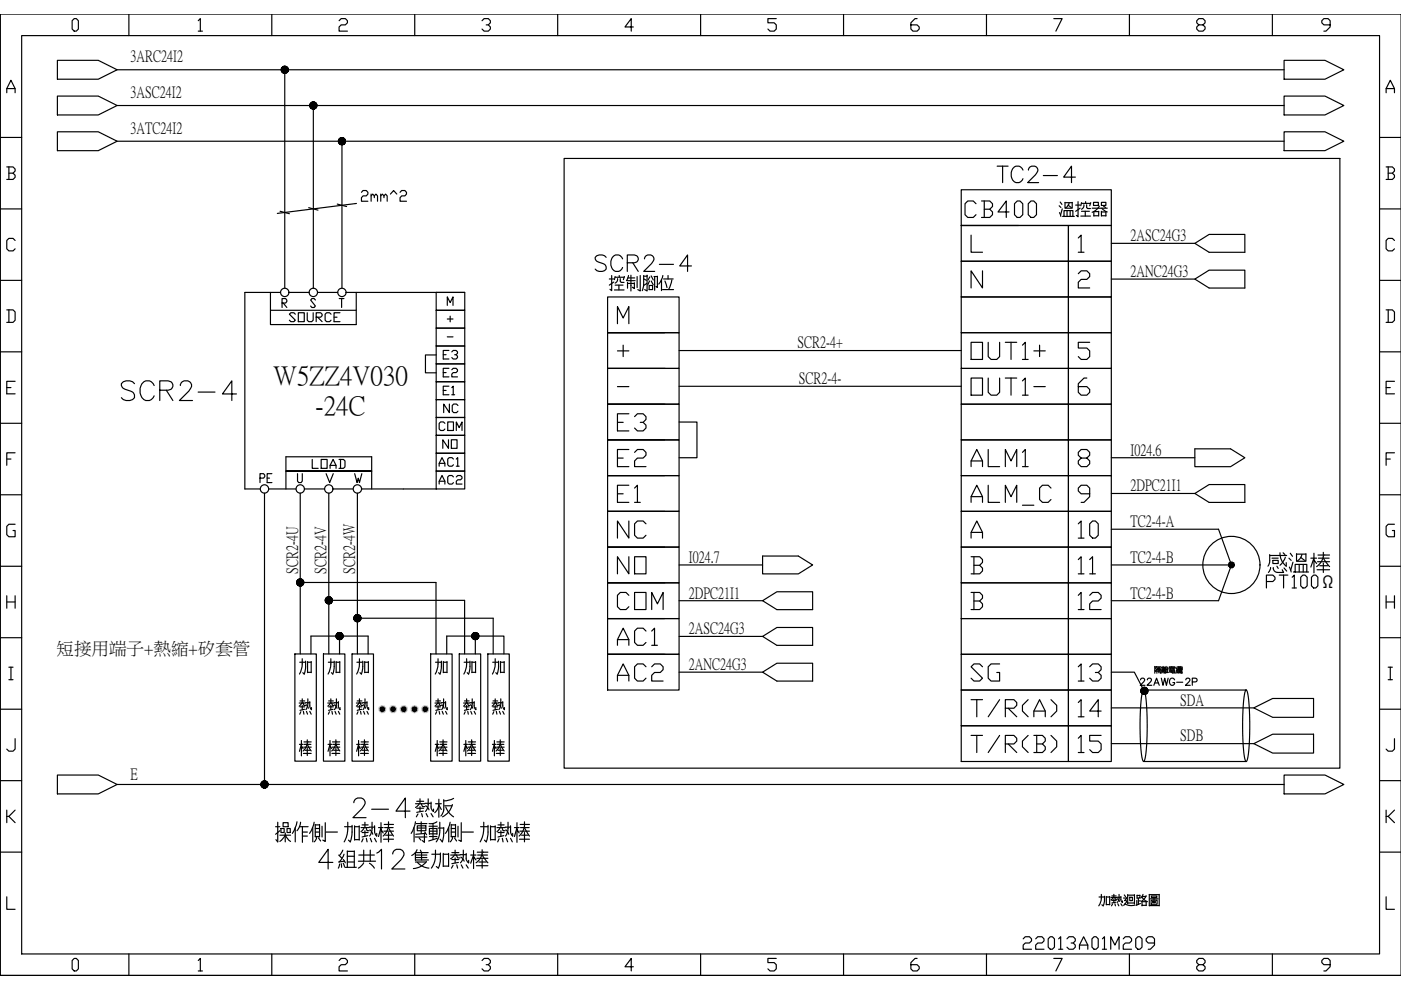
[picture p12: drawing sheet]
<svg xmlns="http://www.w3.org/2000/svg" width="297mm" height="210mm" viewBox="0 0 297 210" stroke-linecap="round" stroke-linejoin="round" font-family="sans-serif">
<defs><g id="words">
<g font-size="12.3">
<text x="57.1" y="146.1">加</text>
<text x="69.5" y="146.1">加</text>
<text x="92.1" y="146.1">加</text>
</g>
<g font-size="8.8">
<text x="61" y="153.1">熱</text>
<text x="67" y="153.1">熱</text>
<text x="73" y="153.1">熱</text>
<text x="89.6" y="153.1">熱</text>
<text x="95.6" y="153.1">熱</text>
<text x="101.6" y="153.1">熱</text>
</g>
<g font-size="7.9">
<text x="24.7" y="86.1">SCR2-4</text>
<text x="205" y="108.3">ALM_C</text>
</g>
<g font-size="7.5">
<text x="205" y="77.6">OUT1+</text>
<text x="205" y="160.9">T/R(B)</text>
<text x="227.9" y="160.9">15</text>
</g>
<g font-size="7.1">
<text x="210.6" y="39.9">TC2-4</text>
<text x="125.2" y="58.9">SCR2-4</text>
<text x="205" y="85">OUT1-</text>
<text x="130.2" y="92.4">E3</text>
<text x="130.2" y="100.2">E2</text>
<text x="205" y="100.2">ALM1</text>
<text x="130.2" y="107.6">E1</text>
<text x="130.2" y="115.4">NC</text>
<text x="227.9" y="115.4">10</text>
<text x="130.2" y="122.8">NO</text>
<text x="227.9" y="122.8">11</text>
<text x="130.2" y="130.5">COM</text>
<text x="227.9" y="130.5">12</text>
<text x="130.2" y="137.9">AC1</text>
<text x="130.2" y="145.7">AC2</text>
<text x="205" y="145.7">SG</text>
<text x="227.9" y="145.7">13</text>
<text x="205" y="153.1">T/R(A)</text>
<text x="227.9" y="153.1">14</text>
</g>
<text font-size="6.2" x="215.9" y="202.5">22013A01M209</text>
<g font-size="5.6">
<text x="58" y="81.4">W5ZZ4V030</text>
<text x="66.9" y="87.7">-24C</text>
</g>
<g font-size="5.3">
<text x="75.8" y="43.7">2mm^2</text>
<text x="60.3" y="69.5">SOURCE</text>
<text x="54.3" y="103.7">PE</text>
</g>
<g font-size="4.9">
<text x="93.1" y="77.3">E3</text>
<text x="93.1" y="81.1">E2</text>
<text x="93.1" y="85">E1</text>
<text x="93.1" y="88.5">NC</text>
<text x="92.1" y="92.4">COM</text>
<text x="65.3" y="100.5">LOAD</text>
<text x="92.1" y="100.2">AC1</text>
<text x="93.1" y="96.3">NO</text>
<text x="92.1" y="103.7">AC2</text>
</g>
<text font-size="4.4" x="93.8" y="69.5">+</text>
<text font-size="4.2" x="280.3" y="124.7">Ω</text>
<text font-size="3.7" x="12" y="138.7">短接用端子+熱縮+矽套管</text>
<g font-size="3.4">
<text x="27.7" y="13">3ARC24I2</text>
<text x="27.7" y="20.6">3ASC24I2</text>
<text x="27.7" y="28.2">3ATC24I2</text>
<text x="239.7" y="50.9">2ASC24G3</text>
<text x="239.7" y="58.5">2ANC24G3</text>
<text x="169.1" y="73.7">SCR2-4+</text>
<text x="169.4" y="81.2">SCR2-4-</text>
<text x="239.7" y="96.4">I024.6</text>
<text x="239.7" y="104">2DPC21I1</text>
<text x="239.7" y="111.5">TC2-4-A</text>
<text x="146" y="119.1">I024.7</text>
<text x="239.7" y="119.1">TC2-4-B</text>
<text x="63" y="121.6" transform="rotate(-90 63 121.6)">SCR2-4U</text>
<text x="69" y="121.6" transform="rotate(-90 69 121.6)">SCR2-4V</text>
<text x="75.1" y="121.6" transform="rotate(-90 75.1 121.6)">SCR2-4W</text>
<text x="146" y="126.7">2DPC21I1</text>
<text x="239.7" y="126.7">TC2-4-B</text>
<text x="146" y="134.3">2ASC24G3</text>
<text x="146" y="141.8">2ANC24G3</text>
<text x="250.2" y="149.4">SDA</text>
<text x="250.2" y="157">SDB</text>
<text x="27.7" y="165.2">E</text>
</g>
<g font-size="2.6">
<text x="93.8" y="72.7">-</text>
<text x="130.2" y="83.3">-</text>
</g>
</g></defs>
<g fill="none" stroke="#000" stroke-width=".25">
<path d="M0 3v203.8h297M1.4 19.7v-.9l.9-1.8 .9 1.8v.9M1.4 18.8h1.8M4.6 7.5h287.9v194.8h-287.9zM15.7 3.9h.5l.4 .5v1.8l-.4 .4h-.5l-.4-.4v-1.8zM27.3 3v4.5M42 4.4l.5-.5v2.7M42 6.6h.9M57.6 3v4.5M71.9 4.4l.4-.5h.9l.5 .5v.4l-.5 .5h-.9l-.4 .4v.9h1.8M87.9 3v4.5M102.2 4.4l.4-.5h.9l.5 .5v.4l-.5 .5h-.4"/>
<path d="M103.5 5.3l.5 .4v.5l-.5 .4h-.9l-.4-.4M118.2 3v4.5M134.3 5.7h-1.8l1.3-1.8v2.7M148.5 3v4.5M164.6 3.9h-1.8v.9h1.3l.5 .5v.9l-.5 .4h-.8l-.5-.4M178.8 3v4.5M194.4 3.9h-.4l-.9 .9v1.4l.5 .4h.8l.5-.4v-.5l-.5-.4h-1.3M209.2 3v4.5M223.4 3.9h1.8l-1.3 2.7M239.5 3v4.5M254.2 5.3l-.5-.5v-.4l.5-.5h.9l.4 .5v.4l-.4 .5h-.9l-.5 .4v.5l.5 .4h.9l.4-.4v-.5l-.4-.4M269.8 3v4.5"/>
<path d="M282 5.3h-1.3l-.5-.5v-.4l.5-.5h.9l.4 .5v1.3l-.9 .9h-.4M293.9 19.7v-.9l.9-1.8 .9 1.8v.9M293.9 18.8h1.8M0 29.1h4.6M1.4 35.4h1.4l.4 .4v.5l-.4 .4M1.9 36.7h.9l.4 .5v.4l-.4 .4h-1.4M1.9 35.4v2.6M292.5 29.1h4.5M293.9 35.4h1.3l.5 .4v.5l-.5 .4M294.3 36.7h.9l.5 .5v.4l-.5 .4h-1.3M294.3 35.4v2.6M0 44.3h4.6"/>
<path d="M0 59.4h4.6M3.2 51l-.4-.5h-.9l-.5 .5v1.8l.5 .4h.9l.4-.4M292.5 44.3h4.5M292.5 59.4h4.5M295.7 51l-.5-.5h-.9l-.4 .5v1.8l.4 .4h.9l.5-.4M0 74.6h4.6M1.4 65.7h1.4l.4 .4v1.8l-.4 .5h-1.4M1.9 65.7v2.7M292.5 74.6h4.5M293.9 65.7h1.3l.5 .4v1.8l-.5 .5h-1.3M294.3 65.7v2.7M0 89.8h4.6"/>
<path d="M1.4 82.2h.9M1.4 97.3h.9M3.2 80.8h-1.8v2.7h1.8M3.2 96h-1.8v2.7M292.5 89.8h4.5M293.9 82.2h.9M293.9 97.3h.9M295.7 80.8h-1.8v2.7h1.8M295.7 96h-1.8v2.7M0 104.9h4.6M3.2 111.2h-1.3l-.5 .4v1.8l.5 .4h1.3v-1.3h-.4M292.5 104.9h4.5"/>
<path d="M295.7 111.2h-1.4l-.4 .4v1.8l.4 .4h1.4v-1.3h-.5M0 120.1h4.6M0 135.2h4.6M1.4 126.3v2.7M1.4 127.6h1.8M3.2 126.3v2.7M292.5 120.1h4.5M292.5 135.2h4.5M293.9 127.6h1.8M293.9 126.3v2.7M295.7 126.3v2.7M0 150.4h4.6"/>
<path d="M1.9 141.5h.9M1.9 144.1h.9M2.3 141.5v2.6M3.2 156.6v2.2l-.4 .5h-.9l-.5-.5M292.5 150.4h4.5M294.3 141.5h.9M294.3 144.1h.9M294.8 141.5v2.6M295.7 156.6v2.2l-.5 .5h-.9l-.4-.5M0 165.5h4.6M1.4 171.8v2.6M1.9 173.1l1.3 1.3"/>
<path d="M3.2 171.8l-1.3 1.3h-.5M292.5 165.5h4.5M293.9 171.8v2.6M294.3 173.1l1.4 1.3M295.7 171.8l-1.4 1.3h-.4M0 180.7h4.6M1.4 190.1v2.7h1.8M292.5 180.7h4.5M293.9 190.1v2.7h1.8M15.7 203.2h.5l.4 .5v1.7l-.4 .5h-.5l-.4-.5v-1.7zM27.3 202.3v4.5M42 203.7l.5-.5v2.7"/>
<path d="M42 205.9h.9M57.6 202.3v4.5M71.9 203.7l.4-.5h.9l.5 .5v.4l-.5 .4h-.9l-.4 .5v.9h1.8M87.9 202.3v4.5M102.2 203.7l.4-.5h.9l.5 .5v.4l-.5 .4h-.4M103.5 204.5l.5 .5v.4l-.5 .5h-.9l-.4-.5M118.2 202.3v4.5M134.3 205h-1.8l1.3-1.8v2.7M148.5 202.3v4.5M164.6 203.2h-1.8v.9h1.3l.5 .4v.9l-.5 .5h-.8l-.5-.5M178.8 202.3v4.5M194.4 203.2h-.4l-.9 .9v1.3l.5 .5h.8l.5-.5v-.4l-.5-.5h-1.3"/>
<path d="M209.2 202.3v4.5M223.4 203.2h1.8l-1.3 2.7M239.5 202.3v4.5M254.2 204.5l-.5-.4v-.4l.5-.5h.9l.4 .5v.4l-.4 .4h-.9l-.5 .5v.4l.5 .5h.9l.4-.5v-.4l-.4-.5M269.8 202.3v4.5M282 204.5h-1.3l-.5-.4v-.4l.5-.5h.9l.4 .5v1.3l-.9 .9h-.4"/>
</g>
<!-- layer: 0 -->
<g fill="none" stroke="#000" stroke-width=".25">
<path d="M12.2 12.8h8.6l4 2-4 2h-8.6zM24.8 14.8h247.5M60.4 14.8v46.3M272.3 12.8h8.6l4 2-4 2h-8.6zM12.2 20.4h8.6l4 2-4 2h-8.6zM12.2 27.9h8.6l4 2-4 2h-8.6zM24.8 22.4h247.5M24.8 29.9h247.5M66.4 22.4v38.7M72.5 29.9v31.2M119.6 33.6h164.5v129.3h-164.5zM272.3 20.4h8.6l4 2-4 2h-8.6z"/>
<path d="M272.3 27.9h8.6l4 2-4 2h-8.6zM59.4 44.8l2 .5M65.4 44l2 .6M71.5 43.3l2 .5M75.6 43.1l-16.8 2.1M129.7 58.4v3.2l-.4-.3M135.7 58.4v3.3l-.5-.3M137.2 58.4v3.3l-.5-.3M140.3 59.3v2.3M203.8 47.8h22.7v7.6h-22.7zM203.8 55.4h22.7v7.6h-22.7zM203.8 40.2h31.8v7.6h-31.8z"/>
<path d="M203.8 47.8h12.1M205.9 49.9v3.6h2.4M206.9 43.2l-.5-.6h-1.2l-.6 .6v2.3l.6 .6h1.2l.5-.6M208.1 42.6h1.7l.6 .6v.6l-.6 .6M208.3 57.4v3.7l-2.4-3.7v3.7M208.7 44.4h1.1l.6 .5v.6l-.6 .6h-1.7M208.7 42.6v3.5M213.9 44.9h-2.3l1.7-2.3v3.5M215.1 43.2l.6-.6h.6l.5 .6v2.3l-.5 .6h-.6l-.6-.6zM218 43.2l.6-.6h.6l.6 .6v2.3l-.6 .6h-.6l-.6-.6zM224.6 43.6l.3 .4M224.6 45.1l.3 .8"/>
<path d="M224.8 42.8l.3 .5M225.2 44.3l-.3 1.3M225.3 45.9h2.2v-1.3h-1.9v1.3M225.8 42.9v1.2h1.5v-1.2M225.8 43h1.5M226.2 44.6v1.3M226.5 43.5l.6 .5M226.5 55.4h9.1v7.6h-9.1zM226.5 47.8h9.1v7.6h-9.1zM226.7 43l-.3 .6-.5 .5M226.9 44.6v1.3M227.5 45.9h.3"/>
<path d="M228.1 43.5h.9M228.6 42.8v3.2l-.4-.3M228.6 50.5l.6-.6v3.6M228.6 58l.6-.6h1.2l.6 .6v.6l-.6 .6h-1.2l-.6 .6v1.3h2.4M228.6 53.5h1.2M229 44.1l-.9 .7M229.2 45.8h2M229.3 43.1h1.9M229.3 44.8h1.7M229.3 43l-.1 .6M229.8 43.4a.85 .85 0 0 1-.5 1M230.1 44.8v1"/>
<path d="M230.2 42.8v.3M230.4 43.4l.1 .8h.7M231.3 43l-.3 .6M231.6 44.1h3.2M231.8 42.9h1.1v.7h-1.1zM231.9 44.9v.9M231.9 45.7h1M232 44.9h.9M232.9 44.8v1M233.1 43.7l-.5 .7-1 .6M233.5 42.9h1v.7h-1zM233.5 44.9h1"/>
<path d="M233.5 44.8v1M233.6 44.1l1.2 .8M233.6 45.7h.9M234 43.7l.4 .3M234.5 44.9v.9M235.6 59.2h17.7M235.6 51.6h17.7M253.3 59.2l3.1-1.9h7.5v3.8h-7.5zM253.3 51.6l3.1-1.9h7.5v3.8h-7.5zM57.3 62v6.8h18.2v-6.8M57.3 65.8h18.2M59.5 62h-7.6v41.7h3.3"/>
<path d="M59.8 64.2h.8l.2-.3v-.3l-.2-.3h-.8v1.9M61.3 62h4.2M66.9 63.6l-.3-.3h-.5l-.2 .3 1 1.3-.3 .3h-.5l-.2-.3M67.3 62h4.3M71.9 63.3h1M72.4 63.3v1.9M73.4 62h25.1M92.5 75.3h-2.3v3.7h2.3M92.5 62h6v3.8h-6zM92.5 69.6h6v3.8h-6zM94.8 64.8v-1.9l.6 1.2 .6-1.2v1.9M128.8 70.5v-7.5h15.2v7.5h-15.2h12.1"/>
<path d="M128.8 70.5h15.2v7.6h-15.2zM128.8 78.1h15.2v7.6h-15.2zM128.8 78.1h12.1M130.3 61.5h2M130.9 68.6v-3.6l1.2 2.4 1.2-2.4v3.6M130.9 74.4h2.4M131.2 60.5v1M132.1 73.2v2.4M133.8 60.5v1.2M136.5 60.4l-.3 1.2M137.6 60.5h.8v.9h-.8zM138.8 60.8v.8"/>
<path d="M140.5 61.4h2.3M144 74.3h59.8M203.8 70.5h22.7v7.6h-22.7zM203.8 78.1h22.7v7.6h-22.7zM203.8 63h22.7v7.5h-22.7zM226.5 78.1h9.1v7.6h-9.1zM226.5 70.5h9.1v7.6h-9.1zM226.5 63h9.1v7.5h-9.1zM231 72.6h-2.4v1.2h1.8l.6 .6v1.2l-.6 .6h-1.2l-.6-.6M78.8 99.9h-18.2h18.2M128.8 85.7h15.2v7.6h-15.2zM128.8 93.3h15.2v7.5h-15.2z"/>
<path d="M128.8 85.7h12.1M128.8 93.3h12.1M144 89.5h3.8v7.6h-3.8M144 81.9h59.8M203.8 85.7h22.7v7.6h-22.7zM203.8 93.3h22.7v7.5h-22.7zM226.5 93.3h9.1v7.5h-9.1zM226.5 85.7h9.1v7.6h-9.1zM229.2 97.1l-.6-.6v-.6l.6-.6h1.2l.6 .6v.6l-.6 .6h-1.2l-.6 .6v.6l.6 .6h1.2l.6-.6v-.6l-.6-.6M230.4 80.2h-.6l-1.2 1.2v1.8l.6 .6h1.2l.6-.6v-.6l-.6-.6h-1.8M235.6 97.1h17.7M253.3 95.2h7.6l3 1.9-3 1.8h-7.6z"/>
<path d="M56.1 104.6v61.7M57 103.7h5.8M60.6 103.7v-6.8h18.2v6.8M63.1 100.4v1.6l.2 .3h.5l.3-.3v-1.6M63.7 104.6v34.1M64.5 103.7h4.3M69.1 100.4l.8 1.9 .8-1.9M69.7 104.6v34.1M70.6 103.7h4.3M75.2 100.4l.5 1.9 .3-.9 .2 .9 .5-1.9M75.8 104.6v34.1M76.7 103.7h.1"/>
<path d="M76.7 103.7h15.8M128.8 100.8h15.2v7.6h-15.2zM128.8 108.4h15.2v7.6h-15.2zM128.8 116h15.2v7.6h-15.2zM128.8 100.8h12.1M128.8 108.4h12.1M128.8 116h12.1M144 119.8h17.7M161.7 117.9h7.6l3 1.9-3 1.9h-7.6zM203.8 100.8h22.7v7.6h-22.7zM203.8 108.4h22.7v7.6h-22.7zM203.8 116h22.7v7.6h-22.7z"/>
<path d="M205.9 114.1v-1.2l1.2-2.4 1.2 2.4v1.2M205.9 118h1.8l.6 .6v.6l-.6 .7M205.9 112.9h2.4M206.5 119.9h1.2l.6 .6v.6l-.6 .6h-1.8M206.5 118v3.7M226.5 100.8h9.1v7.6h-9.1zM231 104.7h-1.8l-.6-.6v-.6l.6-.6h1.2l.6 .6v1.8l-1.2 1.2h-.6M235.6 119.8h25.5l-2.7 7.6h-22.8M235.6 104.6h17.7M235.6 112.2h22.8l2.7 7.6M253.3 104.6l3.1-1.9h7.5v3.8h-7.5zM269.2 117.8h3.6"/>
<path d="M269.2 117.6a3.6 3.6 0 0 1-.2 2.2l-.2 .2M269.7 118.3h1.3M269.9 118.8h1.1v.7h-1.1v-.6M271.4 117.2a3.4 3.4 0 0 0 1.3 2.8v-.7M272 117.2l.4 .4M272.5 118.1l-.3 .8-.8 1M273.3 118.3l.5 .5M273.6 117.3l.4 .7M274.1 119.2l-.4 1.7M274.9 117.4v1.6h2v-1.6M274.9 117.5h2M275.5 119.7v1.6"/>
<path d="M275.7 118.2l.9 .6M276 117.6a1.94 1.94 0 0 1-.9 1.3M276.3 119.7v1.6M277.9 118.3h1.2M278.6 118.3l-.7 1.9M278.6 117.3v1.4M279.1 119.5l-.5-.8v2.8M279.3 119.1h2.6M279.4 117.7h2.5M279.5 118.3h2.3M279.8 119.9h1.7M280.6 117.1a3.2 3.2 0 0 1-1.5 3"/>
<path d="M280.6 118.3l1.3 1.8M280.6 119.4v2M62.5 138.7h4.6v22.7h-4.6zM63.7 123.5h28.7v15.2M68.6 138.7h4.5v22.7h-4.5zM69.7 127.3h28.8v11.4M74.6 138.7h4.6v22.7h-4.6zM75.8 131.1h28.8v7.6M91.3 138.7h4.6v22.7h-4.6zM94.7 134.9h12.1v3.8M97.4 138.7h4.5v22.7h-4.5zM103.4 138.7h4.6v22.7h-4.6z"/>
<path d="M128.8 123.6h15.2v7.6h-15.2zM128.8 131.2h15.2v7.5h-15.2zM128.8 138.7h15.2v7.6h-15.2zM128.8 123.6h12.1M128.8 131.2h12.1M128.8 138.7h12.1M144 134.9h17.7M144 127.4h17.7M161.7 134.9l3-1.9h7.6v3.8h-7.6zM161.7 127.4l3-1.9h7.6v3.8h-7.6zM203.8 123.6h22.7v7.6h-22.7zM203.8 138.7h22.7v7.6h-22.7z"/>
<path d="M203.8 131.2h22.7v7.5h-22.7zM205.9 125.6h1.8l.6 .6v.6l-.6 .6M206.5 127.4h1.2l.6 .6v.6l-.6 .6h-1.8M206.5 125.6v3.6M226.5 131.2h9.1v7.5h-9.1zM268.5 123.3h1.4l.4-.5v-.4l-.4-.5h-1.4v2.8M269.4 120.3l-.1 .6-.4 .5M270 120.3a.92 .92 0 0 0 .9 1.1h1.2l-.2-.6M270.7 120l.3 .5M271.2 121.9h1.9M272.1 121.9v2.8M272.2 120.4l.6 .7"/>
<path d="M273.4 120.2l.3 1.1M274 122.4l.4-.5v2.8M274 124.7h.9M274.2 121.3h2.9v-1.6h-2.5v1.6M276.2 121.9h.5l.4 .5v1.8l-.4 .5h-.5l-.4-.5v-1.8zM277.1 121.3h.3M278.1 122.4l.4-.5h.5l.4 .5v1.8l-.4 .5h-.5l-.4-.5zM279.2 120.8h2.7M63.5 157.8h.8M63.9 157.8l-.4 1.5M63.9 157v1.1M64.3 158.7l-.4-.6v2.2"/>
<path d="M64.3 159.7h1.7M64.4 158.4h1.6M64.4 157.3h1.6M64.5 157.8h1.4M64.7 159.1h1M65.1 157.8l.9 1.4M65.1 156.9a2.74 2.74 0 0 1-.8 2.3M65.1 158.6v1.6M69.6 157.8h.7M70 157.8l-.4 1.5M70 157v1.1M70.3 158.7l-.3-.6v2.2"/>
<path d="M70.4 159.7h1.6M70.4 158.4h1.6M70.5 157.3h1.5M70.6 157.8h1.4M70.7 159.1h1.1M71.2 157.8l.8 1.4M71.2 156.9a2.74 2.74 0 0 1-.9 2.3M71.2 158.6v1.6M75.6 157.8h.8M76 157.8l-.4 1.5M76 157v1.1M76.4 158.7l-.4-.6v2.2"/>
<path d="M76.4 159.7h1.7M76.5 158.4h1.6M76.6 157.3h1.5M76.6 157.8h1.4M76.8 159.1h1.1M77.3 157.8l.8 1.4M77.3 156.9a2.74 2.74 0 0 1-.9 2.3M77.3 158.6v1.6M92.3 157.8h.8M92.7 157.8l-.4 1.5M92.7 157v1.1M93.1 158.7l-.4-.6v2.2"/>
<path d="M93.1 159.7h1.7M93.2 158.4h1.6M93.2 157.3h1.6M93.3 157.8h1.4M93.5 159.1h1M93.9 157.8l.9 1.4M93.9 156.9a2.74 2.74 0 0 1-.9 2.3M93.9 158.6v1.6M98.3 157.8h.8M98.8 157.8l-.5 1.5M98.8 157v1.1M99.1 158.7l-.3-.6v2.2"/>
<path d="M99.2 159.7h1.6M99.2 158.4h1.6M99.3 157.3h1.5M99.3 157.8h1.5M99.5 159.1h1.1M100 157.8l.8 1.4M100 156.9a2.71 2.71 0 0 1-.9 2.3M100 158.6v1.6M104.4 157.8h.8M104.8 157.8l-.4 1.5M104.8 157v1.1M105.2 158.7l-.4-.6v2.2"/>
<path d="M105.2 159.7h1.7M105.3 158.4h1.6M105.4 157.3h1.5M105.4 157.8h1.4M105.6 159.1h1.1M106.1 157.8l.8 1.4M106.1 156.9a2.74 2.74 0 0 1-.9 2.3M106.1 158.6v1.6M106.1 140.4h.8M106.1 142.6h.8M106.9 140.3v2.3M144 142.5h17.7"/>
<path d="M161.7 142.5l3-1.9h7.6v3.8h-7.6zM203.8 146.3h22.7v7.6h-22.7zM203.8 153.9h22.7v7.6h-22.7zM235.6 142.5h4.9l2 3.8a9.6 9.6 0 0 0-.7 4.6l.1 7.5a4.9 4.9 0 0 0 .6 3.1 19.1 19.1 0 0 0 .7-7.1l-.1-5.2a5.6 5.6 0 0 0-.6-2.9h21.7a9.6 9.6 0 0 1 .7 4.6l-.1 7.5a4.9 4.9 0 0 1-.6 3.1 19.1 19.1 0 0 1-.7-7.1l.1-5.2a5.6 5.6 0 0 1 .6-2.9M235.6 157.7h30.2M235.6 150.1h30.2M241.8 144.1l.3-.3 .4 .1 .2 .2-.2 .5-.7 .7h1M243.3 144.1l.3-.3 .4 .1 .1 .2-.2 .5-.7 .7h1M244.6 145.3l.6-1.5 .6 1.5M244.8 141.3v1.4M244.8 141.4h.4M244.9 144.8h.7"/>
<path d="M245.2 141.3a.38 .38 0 0 0 0 .7l-.2 .3-.1-.2M245.3 142h.8M245.3 141.9v.8M245.3 141.4h.8M245.4 142.3h.5M245.4 141.6h.6v.2h-.6zM245.5 142.1l.1 .1M245.7 142.3v.4M245.9 142.1l-.1 .2M246.1 141.9v.8l-.2-.1M246.2 143.8l.4 1.5 .3-1.5 .4 1.5 .4-1.5M246.3 141.5h.7"/>
<path d="M246.3 142.1v.6M246.3 142.2h.7M246.4 141.5v.5h.5v-.5M246.4 141.6l.4 .3M246.6 142l-.2 .5M246.6 141.3v.2M246.7 142.3l.1 .2M246.7 141.6l-.3 .3M246.7 142.4l-.3 .1M247 142.1v.6h-.3M247.1 141.6v1.1M247.1 141.6h.6"/>
<path d="M247.1 142h.5M247.1 142.3h.5M247.1 142.6h.6M247.2 141.3l-.2 .4M247.4 141.4l.1 1.2M247.9 141.4h1.2M247.9 141.6h1.2M248 141.5l-.2 .3M248 142.5v-.4h1v.4M248 142.5h1M248 142.3h1M248 141.7h.3"/>
<path d="M248.3 141.9l-.3 .1M248.5 141.4v1.2l.6 .1v-.2M248.6 141.9l.4 .1M248.9 141.7l-.3 .1M249 144.1a.56 .56 0 0 0-.6-.3 .56 .56 0 0 0-.4 .6v.3a.54 .54 0 0 0 .5 .6 .54 .54 0 0 0 .5-.6h-.3M249.2 141.5l-.2 .2M249.4 141.7l.2 .3M249.4 142.4l-.1 .3M249.5 144.7h1.3M249.6 141.4l-.2 .4M249.6 142.4v.3M249.7 142.1l.2 .2"/>
<path d="M249.7 142.4l.2 .2M249.8 141.7l-.4 .6M249.8 142.2l-.4 .1M249.8 141.6h.3v.1h-.3M250 142.1h.6v.3h-.6zM250 142.3h.6M250 142.2h.6M250 141.4v.2M250 141.7v.2M250.2 142.4l-.3 .3M250.2 141.4h-.4v.5h.4M250.3 141.8h.4v.1h-.4z"/>
<path d="M250.3 142.4l.1 .3M250.3 141.4h.4M250.3 141.6h.4M250.4 141.3l-.2 .3M250.4 141.8v.1M250.5 141.8v.1M250.6 142.6l.1 .1h-.3M251.4 144.1l.3-.3 .4 .1 .2 .2-.2 .5-.8 .7h1.1M252.8 144.6l.9-.1 .1-.2-.1-.4-.9-.1v1.5M265.8 150.1l4-2h8.7v4h-8.7zM265.8 157.7l4-2h8.7v4h-8.7zM12.2 164.3h8.6l4 2-4 2h-8.6z"/>
<path d="M24.8 166.3h247.5M58.4 175.3h.9M58.9 174.3v4.2l-.4-.5M59.3 177.1h2.3M59.3 176.1l-.9 .8M59.6 175.7h.6v.8h-.6zM60 174.4h1.1v.9h-1.1zM60.5 177.1l-1.2 1.3M60.5 176.6v1.9M60.5 177.1l.5 .8 .6 .5M60.9 175.7h.6v.8h-.6zM62.6 175.5v3"/>
<path d="M63 174.2l-.5 1.6-.5 .9M63.5 175.3h1.8M63.7 174.3l-.1 .8-.6 1M64.1 175.3v3.3M64.1 176.4h1.1M64.1 177.3h1.1M66.3 175.5v3M66.6 174.3l-.3 1-.7 1.4M66.8 174.8v2.7M66.8 176.4h1M66.8 175.7h1M66.8 177.4h1"/>
<path d="M66.8 174.9h1M67.1 177.5l-.5 1M67.5 177.6l.5 .7M67.8 174.8v2.7M68.3 175.2v2.3M69 174.4v4l-.6-.3M69.1 176.4h2.4M73.1 175.3h1.5M73.7 174.3l-.1 2.4-.6 1.8M74.6 175v2.3l-.3 1.2-.4-.4M75 170.2a1.03 1.03 0 0 1 .8-1h.8a1.02 1.02 0 0 1 .6 1.6l-.4 .6-2 2h2.8M75.2 175.1v3"/>
<path d="M75.2 175.3h1M75.2 178h1M76.2 175.1v3M76.5 175.5h1.8M76.8 174.9h1.3M76.8 176.5h1.3M77 177.8l-.3 .7M77.2 175.5l-.7 .8M77.4 174.3v1.2M77.4 176.1v1.2M77.6 175.5l.2 .6h.5M77.7 177.7l.1 .8"/>
<path d="M78 177.2l-1.2 .3M78.3 175.4h1.1M78.4 175.9l.6 1M78.5 177.7l.3 .8M78.8 171.6h3.6M78.9 174.3a3.9 3.9 0 0 1-.5 3M79.4 175.1a2.28 2.28 0 0 0 .5 2.2v-.6M79.4 177.7l.4 .8M80.2 175.5h1M80.8 175.5l-.6 1.9M80.8 174.4v1.4M81.2 176.6l-.4-.8v2.8"/>
<path d="M81.3 177.9h2.1M81.4 176.2h2M81.5 174.8h1.9M81.5 175.5h1.9M81.8 177.1h1.3M82.4 175.5l1 1.8M82.4 174.2a3.5 3.5 0 0 1-1.2 3.1M82.4 176.5v2M86.9 172h-2.9l1.9-2.8v4.2M87.8 175.5v3M88 177.5h2.5M88.1 174.2l-.4 1.6-.5 .9"/>
<path d="M88.1 170.4h2M88.2 174.6h2.3M88.4 169.9h1.4M88.4 171.4h1.4M88.5 175.6h1.8M88.5 175.1h1.8v1h-1.8zM88.6 172.6l-.3 .6M88.8 177.6l.4 .5M88.9 170.4l-.8 .8M89 169.4v1M89 171v1.1M89.3 174.2v2.5"/>
<path d="M89.3 170.4l.3 .6h.5M89.4 172.5l.2 .7M89.7 172l-1.3 .2M90 176.7v1.9l-.5-.4M90.1 176.4l.3 .6M90.1 170.3h1.3M90.2 176.7l-2 .2M90.3 170.8l.7 .9M90.4 172.5l.3 .7M90.8 169.4a3 3 0 0 1-.6 2.7M91 175.2h1.7M91 177.4h1.6"/>
<path d="M91 176.9v-1.2h1.6v1.2M91 176.8h1.6M91 176.2h1.6M91.4 170.1a1.81 1.81 0 0 0 .5 2v-.6M91.4 172.5l.4 .7M91.8 174.6v3.4M92.4 170.4h1.2M92.6 174.2l-.6 .4h-1M92.7 177.7l-1.8 .6M92.9 175.6h1.2M93 170.6l-.1 .8-.7 .9M93 169.5v3.8"/>
<path d="M93 170.7l.6 .9M93.2 174.3l-.1 2.9-.6 1.3M94.1 175.5v1.7l-.3 1.3-.5-.6M94.1 171.7l-.2 .7-.4 .6M94.1 169.5v2.2M94.3 170.8h1.5M94.5 171.1l.5 1 1.2 1.1M95.1 175.5v3M95.4 174.3l-.2 1-.7 1.4M95.7 174.8v2.7M95.7 176.4h.9M95.7 175.7h.9"/>
<path d="M95.7 177.4h.9M95.7 174.9h.9M95.9 170.6a4 4 0 0 1-2.1 2.6M96 177.5l-.6 1M96.2 169.3l-1.2 .4-.9 .1M96.4 177.6l.4 .7M96.6 174.8v2.7M97.1 175.2v2.3M97.8 174.4v4l-.5-.3M97.9 176.4h2.5M101.9 175.3h1.6M102.6 174.3l-.1 2.4-.7 1.8"/>
<path d="M103.5 175l-.1 2.3-.3 1.2-.4-.4M104 175.1v3M104 175.3h1M104 178h1M105 175.1v3M105.4 175.5h1.7M105.6 174.9h1.3M105.6 176.5h1.3M105.8 177.8l-.3 .7M106 175.5l-.6 .8M106.2 174.3v1.2M106.2 176.1v1.2"/>
<path d="M106.4 175.5l.3 .6h.4M106.5 177.7l.2 .8M106.8 177.2l-1.2 .3M107.1 175.4h1.1M107.3 175.9l.6 1M107.3 177.7l.3 .8M107.7 174.3a4 4 0 0 1-.5 3M108.2 175.1a2.28 2.28 0 0 0 .5 2.2v-.6M108.2 177.7l.4 .8M109.1 175.5h1M109.6 175.5l-.5 1.9M109.6 174.4v1.4"/>
<path d="M110.1 176.6l-.5-.8v2.8M110.1 177.9h2.2M110.2 176.2h2.1M110.3 174.8h2M110.4 175.5h1.8M110.6 177.1h1.4M111.2 175.5l1.1 1.8M111.2 174.2a3.5 3.5 0 0 1-1.1 3.1M111.2 176.5v2M242.5 161.5h21.7M272.3 164.3h8.6l4 2-4 2h-8.6zM70.6 182.9h-3l2-2.8v4.1"/>
<path d="M71.8 181.3l.7 .7M72 183.2l-.3 .9M72.3 183.1l.1 .8M72.7 180.2l-.7 1.2M72.8 183l.2 .7M72.8 182.2l.4 .7M72.9 181.1l-.5 1.1-.5 .6M73 182.6l-1.2 .2M73.1 183.9h2.5M73.6 180.5h1.5M73.6 180.4v3.5M73.6 182.8h1.5"/>
<path d="M73.6 181.6h1.5M75.1 180.4v3.5M76 182.6h3.6M76.1 181.3h3.3M77.1 182.9l-.5 .7-.6 .5M77.1 180.2v2.4M78.3 183l1.1 1.1M78.5 180.2v2.4M79.9 180.9l1-.8v4.1M83.3 181.1a1.03 1.03 0 0 1 .8-1h.8a1.02 1.02 0 0 1 .5 1.6l-.4 .6-1.9 1.9h2.7M88.1 182.8h2.2M88.1 181.3h2.4"/>
<path d="M88.1 181.8h2.4M88.4 180.2a2.19 2.19 0 0 1-1.1 1.2M88.5 182.8l1.1 .9 1.3 .4M89.1 180.2l.3 .6h-1.3v1.6M89.4 182.3h1.5M90.4 182.7l-1.2 1-1.6 .5M90.8 180.8h-1.4v1.5h-1.3M91.5 181.1h1.9M92.3 180.2a5.2 5.2 0 0 1-.8 3.9M93.4 182.2l-.2 1.1-.3 .8-.4-.4M93.4 180.9v1.3M94 180.9v2.8"/>
<path d="M94 181.1h1.1M94 183.6h1.1M95.1 180.9v2.8M95.5 181.3h2M95.8 180.8h1.5M95.8 182.2h1.5M96.1 183.5l-.4 .6M96.3 181.3l-.8 .8M96.5 180.2v1.1M96.5 181.9v1M96.8 181.3l.2 .6h.5M96.8 183.4l.2 .7"/>
<path d="M97.2 182.9l-1.4 .2M97.5 181.2h1.3M97.7 181.7l.7 .9M97.8 183.4l.3 .7M98.2 180.2a3 3 0 0 1-.6 2.7M98.8 180.9a1.81 1.81 0 0 0 .6 2M98.8 183.4l.5 .7M99.4 182.4v.5M99.8 181.3h1.1M100.4 181.3l-.6 1.7M100.4 180.3v1.3M100.9 182.3l-.5-.7v2.6"/>
<path d="M101 183.6h2.4M101.1 182h2.3M101.2 180.7h2.2M101.3 181.3h2.1M101.5 182.8h1.6M102.2 181.3l1.2 1.6M102.2 180.2a2.92 2.92 0 0 1-1.3 2.7M102.2 182.2v1.9"/>
<circle cx="60.4" cy="62" r=".89"/>
<circle cx="66.4" cy="62" r=".89"/>
<circle cx="72.5" cy="62" r=".89"/>
<circle cx="63.7" cy="103.7" r=".89"/>
<circle cx="69.7" cy="103.7" r=".89"/>
<circle cx="75.8" cy="103.7" r=".89"/>
<circle cx="261.1" cy="119.8" r="6.1"/>
</g>
<g fill="#000" stroke="#000" stroke-width=".21">
<path d="M60.4 14.8h.7v.1zM66.4 22.4h.8v.1zM72.5 29.9h.8l-.1 .2zM63.7 123.5h.7v.1zM69.7 127.3h.8v.1zM75.8 131.1h.7v.1zM83.3 150.4l.4 .1zM85.6 150.4h.4zM242.6 146.5h.8v.1zM56.1 166.3h.7v.1z"/>
<path d="M59.6 14.9l.1 .1 .7-.2zM59.7 15l.7-.2-.7 .3zM59.7 15.1l.1 .1 .6-.4z"/>
<path d="M59.7 14.6l-.1 .1 .8 .1zM59.6 14.7l.8 .1h-.8zM59.6 14.8v.1l.8-.1z"/>
<path d="M59.8 15.2v.1l.6-.5zM59.8 15.3l.6-.5-.5 .6zM60.4 14.8l-.5 .6 .1 .1z"/>
<path d="M59.8 14.3l.6 .5zM59.8 14.3l.6 .5-.7-.4zM59.7 14.4v.2l.7 .2z"/>
<path d="M60.4 14.8l-.4 .7h.1zM60.4 14.8l-.1 .7h-.2zM60.4 14.8l-.1 .7 .1 .1z"/>
<path d="M60 14.1l.4 .7-.3-.7zM59.9 14.2l.1-.1 .4 .7zM59.8 14.3l.6 .5-.5-.6z"/>
<path d="M60.4 14.8v.8l.1-.1zM60.4 14.8l.2 .7h-.1zM60.4 14.8l.2 .7h.1z"/>
<path d="M60.4 14v.8l.1-.8zM60.3 14h.1v.8zM60.1 14.1l.3 .7-.1-.8z"/>
<path d="M60.4 14.8l.3 .7 .1-.1zM60.4 14.8l.5 .5-.1 .1zM60.4 14.8l.5 .5 .1-.1z"/>
<path d="M60.7 14.1l-.3 .7 .4-.6zM60.6 14.1h.1l-.3 .7zM60.5 14l-.1 .8 .2-.7z"/>
<path d="M60.4 14.8l.6 .4 .1-.1zM60.4 14.8l.7 .2v.1zM60.4 14.8l.7 .2v-.1z"/>
<path d="M60.4 14.8l.7-.4-.1-.1zM60.9 14.3h.1l-.6 .5zM60.8 14.2l-.4 .6 .5-.5z"/>
<path d="M60.4 14.8h.7v-.1zM60.4 14.8l.7-.2v.1zM60.4 14.8l.7-.2v-.2z"/>
<path d="M65.7 22.5v.1l.7-.2zM65.7 22.6l.7-.2-.6 .3zM65.8 22.7v.1l.6-.4z"/>
<path d="M65.7 22.1v.1l.7 .2zM65.7 22.2l.7 .2h-.7zM65.7 22.4v.1l.7-.1z"/>
<path d="M65.8 22.8l.1 .1 .5-.5zM65.9 22.9l.5-.5-.4 .6zM66.4 22.4l-.4 .6h.1z"/>
<path d="M65.9 21.8l-.1 .1 .6 .5zM65.8 21.9l.6 .5-.6-.4zM65.8 22l-.1 .1 .7 .3z"/>
<path d="M66.4 22.4l-.3 .6 .1 .1zM66.4 22.4l-.1 .7h-.1zM66.4 22.4l-.1 .7h.1z"/>
<path d="M66.1 21.7l.3 .7-.2-.7zM66 21.8l.1-.1 .3 .7zM65.9 21.8l.5 .6-.4-.6z"/>
<path d="M66.4 22.4v.7h.2zM66.4 22.4l.3 .7h-.1zM66.4 22.4l.3 .7 .1-.1z"/>
<path d="M66.4 21.6v.8l.2-.8zM66.3 21.6h.1v.8zM66.2 21.7l.2 .7-.1-.8z"/>
<path d="M66.4 22.4l.4 .6h.1zM66.4 22.4l.6 .5-.1 .1zM66.4 22.4l.6 .5v-.1z"/>
<path d="M66.8 21.7l-.4 .7 .5-.6zM66.7 21.7h.1l-.4 .7zM66.6 21.6l-.2 .8 .3-.7z"/>
<path d="M66.4 22.4l.6 .4 .1-.1zM66.4 22.4l.8 .2-.1 .1zM66.4 22.4l.8 .2v-.1z"/>
<path d="M66.4 22.4l.7-.4-.1-.1zM66.4 22.4l.6-.6v.1zM66.9 21.8l-.5 .6 .6-.6z"/>
<path d="M66.4 22.4h.8v-.2zM66.4 22.4l.8-.3v.1zM66.4 22.4l.8-.3-.1-.1z"/>
<path d="M71.7 30.1l.1 .1 .7-.3zM71.8 30.2l.7-.3-.7 .4zM71.8 30.3l.1 .1 .6-.5z"/>
<path d="M71.8 29.7l-.1 .1 .8 .1zM71.7 29.8l.8 .1h-.8zM71.7 29.9v.2l.8-.2z"/>
<path d="M71.9 30.4l.1 .1 .5-.6zM72.5 29.9l-.4 .7-.1-.1zM72.5 29.9l-.4 .7h.1z"/>
<path d="M72 29.4l-.1 .1 .6 .4zM71.9 29.5l.6 .4-.7-.3zM71.8 29.6v.1l.7 .2z"/>
<path d="M72.5 29.9l-.3 .7 .1 .1zM72.5 29.9l-.1 .8h-.1zM72.5 29.9l-.1 .8h.1z"/>
<path d="M72.2 29.3l.3 .6-.2-.7zM72.1 29.3h.1l.3 .6zM72 29.4l.5 .5-.4-.6z"/>
<path d="M72.5 29.9v.8h.1zM72.5 29.9l.2 .8h-.1zM72.5 29.9l.2 .8 .1-.1z"/>
<path d="M72.5 29.2v.7l.1-.7zM72.4 29.2h.1v.7zM72.3 29.2l.2 .7-.1-.7z"/>
<path d="M72.5 29.9l.3 .7h.1zM72.5 29.9l.5 .6-.1 .1zM72.5 29.9l.5 .6 .1-.1z"/>
<path d="M72.8 29.3l-.3 .6 .4-.6zM72.7 29.2l.1 .1-.3 .6zM72.6 29.2l-.1 .7 .2-.7z"/>
<path d="M72.5 29.9l.6 .5 .1-.1zM72.5 29.9l.7 .3v.1zM72.5 29.9l.7 .3v-.1z"/>
<path d="M72.5 29.9l.7-.3-.1-.1zM72.5 29.9l.5-.5 .1 .1zM72.9 29.3l-.4 .6 .5-.5z"/>
<path d="M72.5 29.9h.8l-.1-.1zM72.5 29.9l.7-.2v.1zM72.5 29.9l.7-.2v-.1z"/>
<path d="M260.5 119.8v.1l.6-.1zM260.5 119.9l.6-.1-.5 .2zM260.6 120v.1l.5-.3z"/>
<path d="M260.6 119.6l-.1 .1 .6 .1zM260.5 119.7l.6 .1h-.6z"/>
<path d="M260.7 119.4l.4 .4-.3-.5zM260.7 119.4l.4 .4-.5-.3zM260.6 119.5v.1l.5 .2z"/>
<path d="M261 119.2l.1 .6v-.6zM260.9 119.3l.1-.1 .1 .6zM260.8 119.3l.3 .5-.2-.5z"/>
<path d="M261.3 119.3l-.2 .5 .3-.5zM261.2 119.2l.1 .1-.2 .5zM261.1 119.2v.6z"/>
<path d="M261.1 119.8l.5-.2v-.1zM261.5 119.4l.1 .1-.5 .3zM261.4 119.3l-.3 .5 .4-.4z"/>
<path d="M261.1 119.8l.5 .1 .1-.1zM261.1 119.8l.5-.1 .1 .1zM261.1 119.8l.5-.1v-.1z"/>
<path d="M62.9 123.6v.1l.8-.2zM62.9 123.7l.8-.2-.7 .3zM63 123.8v.1l.7-.4z"/>
<path d="M62.9 123.3v.1l.8 .1zM62.9 123.4l.8 .1h-.8zM62.9 123.5v.1l.8-.1z"/>
<path d="M63 123.9l.1 .1 .6-.5zM63.1 124l.6-.5-.5 .6zM63.7 123.5l-.5 .6 .1 .1z"/>
<path d="M63.1 123l-.1 .1 .7 .4zM63 123.1l.7 .4-.7-.3zM63 123.2l-.1 .1 .8 .2z"/>
<path d="M63.7 123.5l-.4 .7h.1zM63.7 123.5l-.2 .7h-.1zM63.7 123.5l-.2 .7 .2 .1z"/>
<path d="M63.3 122.8l.4 .7-.3-.7zM63.2 122.9l.1-.1 .4 .7zM63.1 123l.6 .5-.5-.6z"/>
<path d="M63.7 123.5v.8l.1-.1zM63.7 123.5l.2 .7h-.1zM63.7 123.5l.2 .7h.1z"/>
<path d="M63.7 122.7v.8l.1-.7zM63.5 122.8l.2-.1v.8zM63.4 122.8l.3 .7-.2-.7z"/>
<path d="M63.7 123.5l.3 .7 .1-.1zM63.7 123.5l.5 .5-.1 .1zM63.7 123.5l.5 .5 .1-.1z"/>
<path d="M64 122.8l-.3 .7 .4-.6zM63.9 122.8h.1l-.3 .7zM63.8 122.8l-.1 .7 .2-.7z"/>
<path d="M63.7 123.5l.6 .4v-.1zM63.7 123.5l.7 .2-.1 .1zM63.7 123.5l.7 .2v-.1z"/>
<path d="M63.7 123.5l.6-.3v-.1zM63.7 123.5l.5-.5 .1 .1zM64.1 122.9l-.4 .6 .5-.5z"/>
<path d="M63.7 123.5h.7v-.1zM63.7 123.5l.7-.2v.1zM63.7 123.5l.7-.2-.1-.1z"/>
<path d="M69 127.4v.1l.7-.2zM69 127.5l.7-.2-.7 .3zM69 127.6l.1 .1 .6-.4z"/>
<path d="M69 127.1v.1l.7 .1zM69 127.2l.7 .1h-.7zM69 127.3v.1l.7-.1z"/>
<path d="M69.1 127.7l.1 .1 .5-.5zM69.2 127.8l.5-.5-.4 .6zM69.7 127.3l-.4 .6 .1 .1z"/>
<path d="M69.2 126.8h-.1l.6 .5zM69.1 126.8l.6 .5-.7-.4zM69 126.9v.2l.7 .2z"/>
<path d="M69.7 127.3l-.3 .7h.1zM69.7 127.3l-.1 .7h-.1zM69.7 127.3l-.1 .7h.1z"/>
<path d="M69.4 126.6l.3 .7-.2-.7zM69.3 126.7l.1-.1 .3 .7zM69.2 126.8l.5 .5-.4-.6z"/>
<path d="M69.7 127.3v.7h.1zM69.7 127.3l.2 .7h-.1zM69.7 127.3l.2 .7h.2z"/>
<path d="M69.7 126.5v.8l.1-.8zM69.6 126.5h.1v.8zM69.5 126.6l.2 .7-.1-.8z"/>
<path d="M69.7 127.3l.4 .7 .1-.1zM69.7 127.3l.5 .5v.1zM69.7 127.3l.5 .5 .1-.1z"/>
<path d="M70.1 126.6l-.4 .7 .5-.6zM69.9 126.6h.2l-.4 .7zM69.8 126.5l-.1 .8 .2-.7z"/>
<path d="M69.7 127.3l.6 .4 .1-.1zM69.7 127.3l.7 .2v.1zM69.7 127.3l.7 .2 .1-.1z"/>
<path d="M69.7 127.3l.7-.4-.1-.1zM69.7 127.3l.5-.5h.1zM70.2 126.7l-.5 .6 .5-.5z"/>
<path d="M69.7 127.3h.8v-.1zM69.7 127.3l.7-.2 .1 .1zM69.7 127.3l.7-.2v-.2z"/>
<path d="M75 131.2l.1 .1 .7-.2zM75.1 131.3l.7-.2-.7 .3zM75.1 131.4l.1 .1 .6-.4z"/>
<path d="M75.1 130.8l-.1 .2 .8 .1zM75 131l.8 .1h-.8zM75 131.1v.1l.8-.1z"/>
<path d="M75.2 131.5v.1l.6-.5zM75.2 131.6l.6-.5-.5 .6zM75.8 131.1l-.5 .6 .1 .1z"/>
<path d="M75.2 130.5v.1l.6 .5zM75.2 130.6l.6 .5-.7-.4zM75.1 130.7v.1l.7 .3z"/>
<path d="M75.8 131.1l-.4 .7h.1zM75.8 131.1l-.1 .7h-.2zM75.8 131.1l-.1 .7h.1z"/>
<path d="M75.4 130.4l.4 .7-.3-.7zM75.3 130.5l.1-.1 .4 .7zM75.2 130.5l.6 .6-.5-.6z"/>
<path d="M75.8 131.1v.7h.1zM75.8 131.1l.2 .7h-.1zM75.8 131.1l.2 .7h.1z"/>
<path d="M75.8 130.3v.8l.1-.8zM75.7 130.3h.1v.8zM75.5 130.4l.3 .7-.1-.8z"/>
<path d="M75.8 131.1l.3 .7 .1-.1zM75.8 131.1l.5 .5-.1 .1zM75.8 131.1l.5 .5 .1-.1z"/>
<path d="M76.1 130.4l-.3 .7 .4-.6zM76 130.4h.1l-.3 .7zM75.9 130.3l-.1 .8 .2-.7z"/>
<path d="M75.8 131.1l.6 .4 .1-.1zM75.8 131.1l.7 .2v.1zM75.8 131.1l.7 .2v-.1z"/>
<path d="M75.8 131.1l.7-.4-.1-.1zM76.3 130.5l.1 .1-.6 .5zM76.2 130.5l-.4 .6 .5-.6z"/>
<path d="M75.8 131.1h.7v-.1zM75.8 131.1l.7-.3v.2zM75.8 131.1l.7-.3v-.1z"/>
<path d="M260.6 120.1l.1 .1 .4-.4zM260.7 120.2l.4-.4-.3 .5zM261.1 119.8l-.3 .5h.1z"/>
<path d="M261.1 119.8l-.2 .5h.1zM261.1 119.8v.6l-.1-.1zM261.1 119.8v.6z"/>
<path d="M261.1 119.8l.1 .5h.1zM261.1 119.8l.3 .5h-.1zM261.1 119.8l.3 .5 .1-.1z"/>
<path d="M261.1 119.8l.4 .4 .1-.1zM261.1 119.8l.5 .2v.1zM261.1 119.8l.5 .2v-.1z"/>
<path d="M83.3 150.4l.1 .3zM83.3 150.4l.1 .3zM83.3 150.4l.3 .3z"/>
<path d="M83.3 150.4l.3 .3zM83.3 150.4l.3 .2zM83.3 150.4l.4 .1z"/>
<path d="M83.3 150.4l.4-.1zM83.3 150.4l.4-.1zM83.3 150.4l.3-.3z"/>
<path d="M85.2 150.5l.4-.1zM85.3 150.5l.3-.1zM85.3 150.6l.3-.2z"/>
<path d="M85.3 150.2l.3 .2zM85.2 150.3l.4 .1zM85.2 150.4h.4z"/>
<path d="M85.6 150.4l-.2 .3zM85.6 150.4l-.1 .3zM85.6 150.4l-.1 .3z"/>
<path d="M85.4 150.1l.2 .3zM85.3 150.1l.3 .3zM85.3 150.1l.3 .3z"/>
<path d="M85.6 150.4l.1 .3zM85.6 150.4l.1 .3zM85.6 150.4l.2 .3z"/>
<path d="M85.6 150v.4zM85.5 150l.1 .4zM85.4 150l.2 .4z"/>
<path d="M85.6 150.4l.2 .3zM85.6 150.4l.4 .1zM85.6 150.4l.4 .1z"/>
<path d="M85.8 150.1l-.2 .3zM85.8 150l-.2 .4zM85.7 150l-.1 .4z"/>
<path d="M85.6 150.4h.4zM85.6 150.4l.4-.2zM85.6 150.4l.4-.2z"/>
<path d="M241.9 146.6v.1l.7-.2zM241.9 146.7l.7-.2-.6 .3zM242 146.8v.1l.6-.4z"/>
<path d="M241.9 146.2v.2l.7 .1zM241.9 146.4l.7 .1h-.7zM241.9 146.5v.1l.7-.1z"/>
<path d="M242 146.9l.1 .1 .5-.5zM242.1 147l.5-.5-.4 .6zM242.6 146.5l-.4 .6 .1 .1z"/>
<path d="M242.1 145.9l-.1 .1 .6 .5zM242 146l.6 .5-.6-.4zM242 146.1l-.1 .1 .7 .3z"/>
<path d="M242.6 146.5l-.3 .7h.1zM242.6 146.5l-.1 .7h-.1zM242.6 146.5l-.1 .7h.1z"/>
<path d="M242.3 145.8l.3 .7-.2-.7zM242.2 145.9l.1-.1 .3 .7zM242.1 145.9l.5 .6-.4-.6z"/>
<path d="M242.6 146.5v.7h.2zM242.6 146.5l.3 .7h-.1zM242.6 146.5l.3 .7h.1z"/>
<path d="M242.6 145.7v.8l.2-.8zM242.5 145.7h.1v.8zM242.4 145.8l.2 .7-.1-.8z"/>
<path d="M242.6 146.5l.4 .7 .1-.1zM242.6 146.5l.6 .5-.1 .1zM242.6 146.5l.6 .5v-.1z"/>
<path d="M243 145.8l-.4 .7 .5-.6zM242.9 145.8h.1l-.4 .7zM242.8 145.7l-.2 .8 .3-.7z"/>
<path d="M242.6 146.5l.6 .4 .1-.1zM242.6 146.5l.8 .2-.1 .1zM242.6 146.5l.8 .2v-.1z"/>
<path d="M242.6 146.5l.7-.4-.1-.1zM242.6 146.5l.6-.6v.1zM243.1 145.9l-.5 .6 .6-.6z"/>
<path d="M242.6 146.5h.8v-.1zM242.6 146.5l.8-.3v.2zM242.6 146.5l.8-.3-.1-.1z"/>
<path d="M55.3 166.4l.1 .2 .7-.3zM55.4 166.6l.7-.3-.7 .4zM55.4 166.7l.1 .1 .6-.5z"/>
<path d="M55.4 166.1l-.1 .1 .8 .1zM55.3 166.2l.8 .1h-.8zM55.3 166.3v.1l.8-.1z"/>
<path d="M55.5 166.8v.1l.6-.6zM55.5 166.9l.6-.6-.5 .6zM56.1 166.3l-.5 .6 .1 .1z"/>
<path d="M55.5 165.8v.1l.6 .4zM55.5 165.9l.6 .4-.7-.3zM55.4 166v.1l.7 .2z"/>
<path d="M56.1 166.3l-.4 .7h.1zM56.1 166.3l-.1 .8-.2-.1zM56.1 166.3l-.1 .8h.1z"/>
<path d="M55.7 165.6l.4 .7-.3-.7zM55.6 165.7l.1-.1 .4 .7zM55.5 165.8l.6 .5-.5-.6z"/>
<path d="M56.1 166.3v.8h.1zM56.1 166.3l.2 .7-.1 .1zM56.1 166.3l.2 .7h.1z"/>
<path d="M56.1 165.6v.7l.1-.7zM56 165.6h.1v.7zM55.8 165.6l.3 .7-.1-.7z"/>
<path d="M56.1 166.3l.3 .7 .1-.1zM56.1 166.3l.5 .6h-.1zM56.1 166.3l.5 .6 .1-.1z"/>
<path d="M56.4 165.6l-.3 .7 .4-.6zM56.3 165.6h.1l-.3 .7zM56.2 165.6l-.1 .7 .2-.7z"/>
<path d="M56.1 166.3l.6 .5v-.1zM56.1 166.3l.7 .3-.1 .1zM56.1 166.3l.7 .3v-.2z"/>
<path d="M56.1 166.3l.6-.3v-.1zM56.6 165.8l.1 .1-.6 .4zM56.5 165.7l-.4 .6 .5-.5z"/>
<path d="M56.1 166.3h.7v-.1zM56.1 166.3l.7-.2v.1zM56.1 166.3l.7-.2-.1-.1z"/>
</g>
<g fill="none" stroke="#000" stroke-width=".25">
<path d="M233 190.2h1.2M233.5 189.6v1.3l-.5 1.2M234.2 190l-.2 1.8-.1 .3-.3-.3M234.6 190.1v1.7M234.6 190.2h.7M234.6 191.8h.7M235.3 190.1v1.7M235.6 190.3h1.2M235.7 190h1M235.7 190.9h1M235.9 191.7l-.2 .4M236 190.3l-.5 .5"/>
<path d="M236.2 189.6v.7M236.2 190.7v.6M236.3 190.3l.2 .4h.3M236.4 191.6l.1 .5M236.6 191.3l-.9 .2M236.8 190.2h.9M236.9 190.6l.5 .5M237 191.6l.2 .5M237.3 189.6l-.1 1.1-.3 .6M237.7 190.1v.9l.3 .3v-.3M237.7 191.6l.2 .5M238.2 190.4h.7"/>
<path d="M238.4 189.7l.2 .4M238.5 190.9h.3v.3l-.5 .8M238.5 191.7l1.3 .3 .8-.1M238.9 190.3l-.5 .7M239.1 189.7v1.9M239.1 191.5h1.4M239.1 189.8h1.4M239.5 190.2h.6v.8h-.6zM240.5 189.7v2M241 190.9v1M241.1 189.8v.7M241.1 189.9h.6"/>
<path d="M241.4 191h.4M241.4 190.5v1.3M241.7 189.8v.6h-.6M241.8 191.6l-.9 .4M242.1 190.2l.5 .6 .7 .4M242.1 191.2h.9M242.1 191.1v.9h.9M242.1 192v.1M242.2 190.1h.8M242.3 189.6l-.4 .8M243 189.9l-.4 .7-.6 .5M243 191.1v.9"/>
<path d="M243.7 189.6v2.5M243.7 189.7h2.1M243.7 192h2.1M243.8 190.6h1.8M244.1 190.8h1.2v.9h-1.2zM244.1 190h1.2v.3h-1.2zM244.4 191.1v.3h.5v-.3h-.5M244.7 190.3v.5M245.8 189.6v2.5"/>
</g>
<path d="M0 3h297v203.8h-297z" fill="none" stroke="#000" stroke-width=".21"/>
<use href="#words"/>
</svg>
